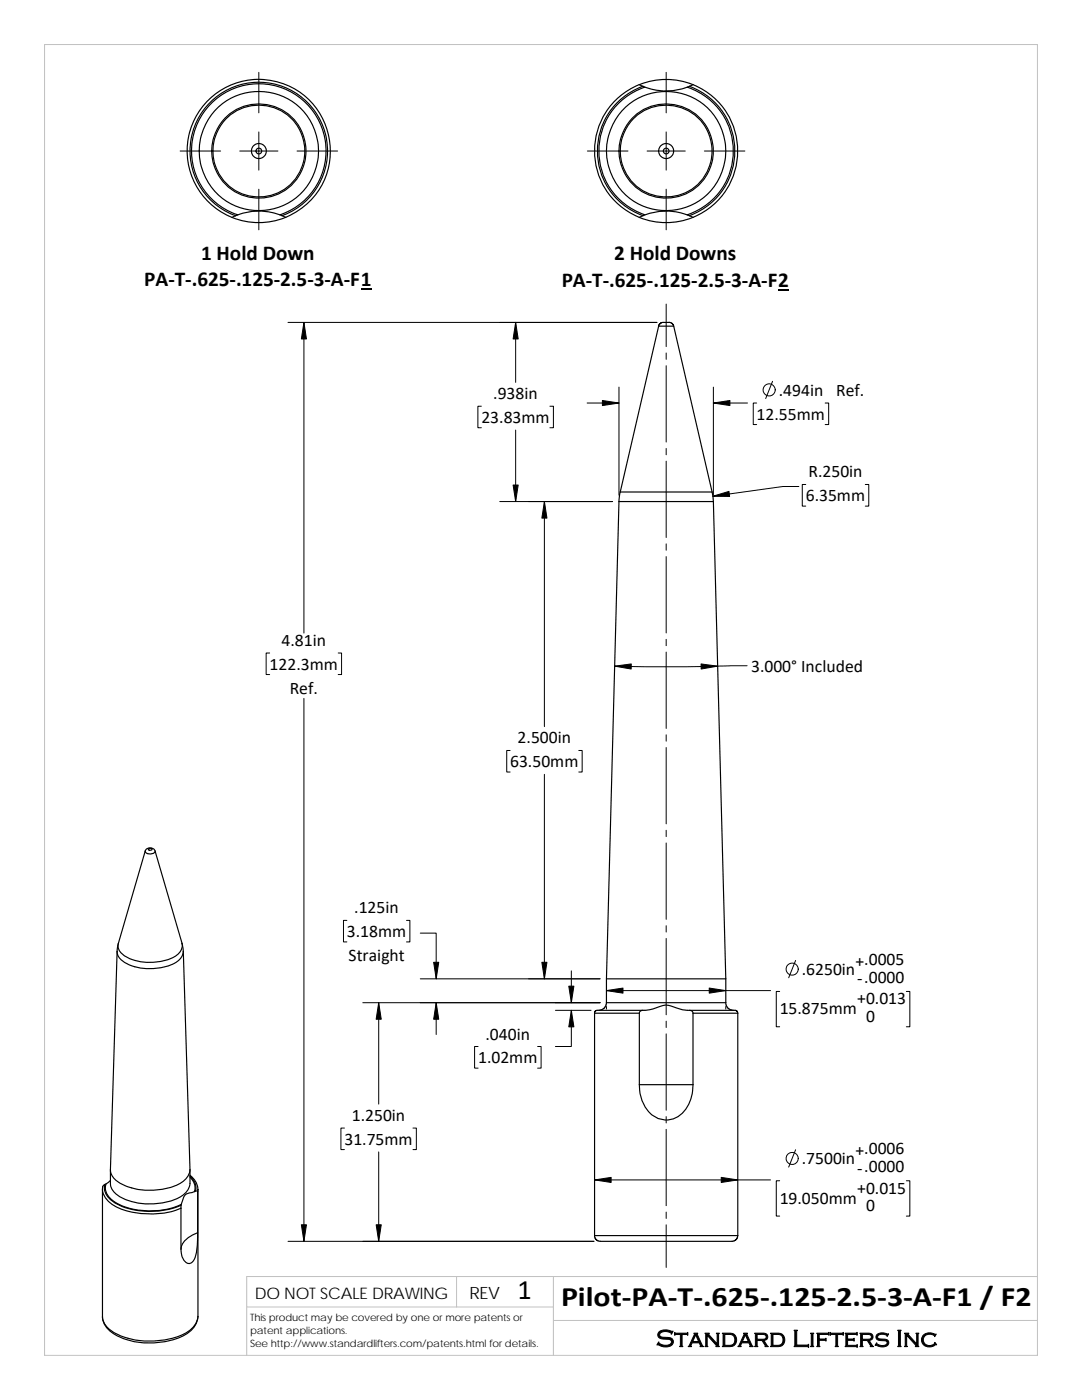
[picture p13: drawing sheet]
<svg xmlns="http://www.w3.org/2000/svg" width="216mm" height="279mm" viewBox="0 0 216 279" stroke-linecap="round" stroke-linejoin="round" font-family="sans-serif">
<defs><g id="words">
<g font-size="5.6">
<text x="103.3" y="259.2">1</text>
<text x="112" y="260.7">Pilot‐PA‐T‐.625‐.125‐2.5‐3‐A‐F1 / F2</text>
</g>
<text font-size="4.9" x="130.9" y="268.8">Standard Lifters Inc</text>
<g font-size="4.2">
<text x="40.1" y="51.8">1 Hold Down</text>
<text x="122.6" y="52">2 Hold Downs</text>
<text x="28.8" y="57.1">PA‐T‐.625‐.125‐2.5‐3‐A‐F1</text>
<text x="112.1" y="57.2">PA‐T‐.625‐.125‐2.5‐3‐A‐F2</text>
</g>
<g font-size="3.5">
<text x="98.4" y="79.7">.938in</text>
<text x="151" y="83.8">12.55mm</text>
<text x="155.4" y="79">.494in</text>
<text x="166.8" y="79">Ref.</text>
<text x="96.1" y="84.4">23.83mm</text>
<text x="161.3" y="95.3">R.250in</text>
<text x="160.8" y="100.1">6.35mm</text>
<text x="56.2" y="128.9">4.81in</text>
<text x="53.8" y="133.7">122.3mm</text>
<text x="149.9" y="134.1">3.000° Included</text>
<text x="57.8" y="138.4">Ref.</text>
<text x="103.3" y="148.4">2.500in</text>
<text x="101.8" y="153.1">63.50mm</text>
<text x="70.7" y="182.3">.125in</text>
<text x="69.2" y="187">3.18mm</text>
<text x="69.6" y="191.8">Straight</text>
<text x="160" y="194.6">.6250in</text>
<text x="170.7" y="192.9">+.0005</text>
<text x="171" y="196.4">‐.0000</text>
<text x="155.6" y="202.4">15.875mm</text>
<text x="171" y="200.4">+0.013</text>
<text x="172.8" y="204">0</text>
<text x="96.9" y="207.5">.040in</text>
<text x="95.4" y="212.2">1.02mm</text>
<text x="70.2" y="223.7">1.250in</text>
<text x="68.7" y="228.5">31.75mm</text>
<text x="160" y="232.4">.7500in</text>
<text x="170.7" y="230.7">+.0006</text>
<text x="171" y="238.2">+0.015</text>
<text x="171" y="234.2">‐.0000</text>
<text x="155.6" y="240.2">19.050mm</text>
<text x="172.8" y="241.7">0</text>
</g>
<text font-size="3.4" x="93.7" y="259.2">REV</text>
<text font-size="3.2" x="50.8" y="259.3">DO NOT SCALE DRAWING</text>
<g font-size="2">
<text x="49.9" y="263.7">This product may be covered by one or more patents or</text>
<text x="49.9" y="266.2">patent applications.</text>
<text x="49.9" y="268.8">See http://www.standardlifters.com/patents.html for details.</text>
</g>
</g></defs>
<path d="M8.9 8.9h198.1v261.6h-198.1zM91.1 254.8v6M110.4 254.8v15.7M207 254.8h-157.8v15.7M49.2 260.8h61.2M110.4 263.5h96.6" fill="none" stroke="#c0c0c0" stroke-width=".2"/>
<g fill="none" stroke="#000" stroke-width=".23">
<path d="M127.6 16.9a14.3 14.3 0 0 0-9 13.2 14.3 14.3 0 0 0 9 13.3M127.6 16.9l.7 .3M127.6 16.9a14.4 14.4 0 0 1 10.7 0M128.3 17.2a13.7 13.7 0 0 0-9.1 12.9 13.7 13.7 0 0 0 9.1 12.9M128.3 17.2l.4 .2M137.1 17.4a13.4 13.4 0 0 1 9.2 12.7 13.4 13.4 0 0 1-9.2 12.8M137.1 17.4a12.6 12.6 0 0 1-8.5 0 13.4 13.4 0 0 0-9.1 12.8 13.4 13.4 0 0 0 9.3 12.6 12 12 0 0 1 8.8 .3M137.5 17.2a13.7 13.7 0 0 1 9.1 12.9 13.7 13.7 0 0 1-9 13M138.3 16.9a14.3 14.3 0 0 1 8.9 13.2 14.3 14.3 0 0 1-8.9 13.3M138.3 16.9l-1.2 .5M47 43.1a13.7 13.7 0 0 1-6.4-21.1 13.7 13.7 0 0 1 22.1 0 13.7 13.7 0 0 1-6.4 21.1M47.4 42.9a12 12 0 0 1 8.9 .2"/>
<path d="M47.4 42.9l-1.1 .5M55.9 42.9a13.4 13.4 0 0 0 6.5-20.7 13.4 13.4 0 0 0-21.7 0 13.4 13.4 0 0 0 6.7 20.7M56.3 43.1l.7 .3a14.4 14.4 0 0 1-10.7 0M57 43.4a14.3 14.3 0 0 0 6-22 14.3 14.3 0 0 0-22.8 .1 14.3 14.3 0 0 0 6.1 21.9M128.3 43.1l-.7 .3M128.7 42.9l-.4 .2M137.6 43.1l.7 .3a14.4 14.4 0 0 1-10.7 0M131.4 65.1h3M131.4 65.1l-7.6 33.1M133.5 64.3l.6 .2 .3 .6M133.5 64.3l-1.4 .1-.5 .3-.2 .4M134.4 65.1l7.7 33.1"/>
<path d="M123.8 98.2l-.3 1.9M123.8 98.2h18.3M142.1 98.2l.2 1.9M123.5 100.1l-2.5 95.2v4.8M123.5 100.1h18.8M142.3 100.1l2.5 95.2M29 169.8l-5.4 18.5M29 169.8a1.08 1.08 0 0 1 1-.6 1.08 1.08 0 0 1 .9 .6M29.6 169.4a.38 .38 0 0 1 .4-.1 .38 .38 0 0 1 .3 .3 .37 .37 0 0 1-.4 .1 .37 .37 0 0 1-.3-.3zM30.9 169.8a1.14 1.14 0 0 1-1.6 .5l-.3-.5M30.9 169.8l5.4 18.5M23.4 189.9l-1.4 43.5a3.5 3.5 0 0 0 2.3 2.9 13.3 13.3 0 0 0 12-.3 3.3 3.3 0 0 0 1.6-2.6l-1.3-43.5"/>
<path d="M23.6 188.3l-.2 1.6M23.6 188.3a2.38 2.38 0 0 0 1.6 2.7 10.7 10.7 0 0 0 9.9-.2 2.41 2.41 0 0 0 1.2-2.5M36.3 188.3l.3 1.6M36.6 189.9a2.98 2.98 0 0 1-2.3 2.6 10.4 10.4 0 0 1-10.2-1 2.06 2.06 0 0 1-.7-1.6M121 195.3h23.8M144.8 195.3v4.8M118.6 202.2v44.4M118.6 202.2h9M121 200.1l-.1 .5-.3 .5-.5 .4-.6 .1M121 200.1h23.8M127.6 202.2v14.3M127.6 216.5a7.1 7.1 0 0 0 3.7 6.7 4.9 4.9 0 0 0 6.2-2.9 8.8 8.8 0 0 0 .8-3.8"/>
<path d="M127.6 216.5h10.7M127.6 202.2a1.1 1.1 0 0 1 1.2-.6l1.5-.2a4.8 4.8 0 0 1 3.6-.6 7.3 7.3 0 0 0 3.7 .8l.5 .2 .2 .4M128.3 201.6h-9.3l-.2 .2-.2 .4M137.6 201.6h9.2l.3 .2 .1 .4M138.3 202.2v14.3M138.3 202.2h8.9M144.8 200.1l.1 .6 .4 .5 .5 .3 .5 .1M147.2 202.2v44.4M20.4 237.4a5.1 5.1 0 0 0 4 4 17.2 17.2 0 0 0 11.7-.3M20.9 236.4l-.4 .3-.1 .5v25.5M20.9 236.4a3.3 3.3 0 0 0 2.1 3.7 15.6 15.6 0 0 0 13.2 .4v-.1M21.1 236.3l-.2 .1"/>
<path d="M22 235.6l-.9 .7a2.94 2.94 0 0 0 1.4 3.3 14.5 14.5 0 0 0 12.3 1.3l1.4-.5 .2-.7a1.75 1.75 0 0 1 1.9-1.7l.5-.2M22 233.5v2.7a3.5 3.5 0 0 0 2.3 2.9 13.4 13.4 0 0 0 12-.4 3.3 3.3 0 0 0 1.6-2.5v-2.7M37.9 234.7l.4 .4a2.7 2.7 0 0 1 .7 2.6M37.9 234.9l.3 .3a2.59 2.59 0 0 1 .6 2.6M37.9 234.5a3.7 3.7 0 0 1 1.6 2.9M38.8 237.8l.4-.1 .2 .2M39.4 237.9v8.1M39.4 237.9l.1-.5v25.3a4.9 4.9 0 0 1-3.8 4 15.5 15.5 0 0 1-13.6-1.2 3.7 3.7 0 0 1-1.7-2.8M36.1 241.1v8.2M36.1 240.5v.6M39.4 246a13.9 13.9 0 0 1-.6 5.4 1.11 1.11 0 0 1-1.1 .8 1.11 1.11 0 0 1-1.1-.8 4 4 0 0 1-.5-2.1M39.4 246a4.5 4.5 0 0 0-3.3 3.3"/>
<path d="M118.6 246.6h28.6M147.2 246.6l-.3 .8-.8 .3h-26.3l-.8-.3-.3-.4-.1-.4M39.5 262.7a4.9 4.9 0 0 1-3.6 4.2 15 15 0 0 1-13.3-.8 4.1 4.1 0 0 1-2.2-3.3"/>
<circle cx="51.7" cy="30.1" r=".58"/>
<circle cx="51.7" cy="30.1" r="9.2"/>
<circle cx="51.7" cy="30.1" r="1.49"/>
<circle cx="51.7" cy="30.1" r="11.9"/>
<circle cx="51.7" cy="30.1" r="9.4"/>
<circle cx="132.9" cy="30.1" r="1.5"/>
<circle cx="132.9" cy="30.1" r="9.4"/>
<circle cx="132.9" cy="30.1" r="11.9"/>
<circle cx="132.9" cy="30.1" r=".57"/>
<circle cx="132.9" cy="30.1" r="9.2"/>
</g>
<g fill="none" stroke="#000" stroke-width=".2">
<path d="M51.6 14.4v8.1M132.9 14.4v8.1M35.9 30.1h8.1M47.8 30.1h7.7M51.6 26.3v7.7M51.6 37.8v8.1M59.3 30.1h8.1M117.2 30.1h8.1M129.1 30.1h7.6M132.9 26.3v7.7M132.9 37.8v8.1M140.5 30.1h8.1"/>
<path d="M57.5 64.3h73.6M60.6 64.3v62M102.9 64.3v12M123.5 77.3v21.5M132.9 60.7v8.5M132.9 70.4v1.3M132.9 73v15.2M142.3 77.3v21.5M154.2 76.1l-1.4 3.4M96.1 81.1h-.7v4.3h.7M102.9 85.8v14.3M109.7 81.1h.7v4.3h-.7"/>
<path d="M117.2 80.4h6.3M132.9 89.5v1.3M132.9 92v15.3M142.3 80.4h6.9M151 80.4h-.7v4.3h.7M159.4 97.1h-3.2l-14 1.9M160.8 96.7h-.7v4.3h.7M164.7 80.4h.7v4.3h-.7M172.7 96.7h.7v4.3h-.7M99.7 100.1h22.5M108.6 100.1v44.9M132.9 108.5v1.3"/>
<path d="M132.9 111.1v15.2M53.8 130.3h-.7v4.3h.7M60.6 139.4v108.3M67.5 130.3h.7v4.3h-.7M132.9 127.6v1.3M132.9 130.1v15.3M149.1 132.9l-14.9 .2-11.5-.2M101.8 149.8h-.7v4.3h.7M108.6 154.5v40.8M115.5 149.8h.7v4.3h-.7M132.9 146.6v1.3M132.9 149.2v15.2"/>
<path d="M132.9 165.7v1.3M132.9 168.2v15.3M69.2 183.7h-.7v4.3h.7M81.1 183.7h.7v4.3h-.7M83.9 186.2h3.1v9.1M83.9 195.3h35.8M114 193.8v6.3M121 197.7h32.8M132.9 184.7v1.3M132.9 187.3v15.2M155.6 197.9h-.7v7h.7M158.7 191.7l-1.3 3.4"/>
<path d="M180.8 197.9h.7v7h-.7M72.4 200.1h47.3M75.6 200.1v20.2M87 200.1v6.4M95.4 208.9h-.7v4.3h.7M107.3 208.9h.7v4.3h-.7M110.8 201.6h7.1M114 201.6v7.3h-3.2M121 200.9v.5M132.9 203.8v1.3M132.9 206.3v15.3M144.8 200.9v.5"/>
<path d="M68.7 225.1h-.7v4.3h.7M75.6 229.9v17.8M82.4 225.1h.7v4.3h-.7M118.6 235.5h35.2M132.9 222.8v1.3M132.9 225.4v15.2M155.6 235.6h-.7v7.1h.7M158.7 229.5l-1.3 3.4M180.8 235.6h.7v7.1h-.7M57.5 247.7h61M132.9 241.9v1.3M132.9 244.4v8.5"/>
<circle cx="153.5" cy="77.8" r="1.21"/>
<circle cx="158.1" cy="193.4" r="1.2"/>
<circle cx="158.1" cy="231.2" r="1.2"/>
</g>
<g fill="#000" stroke="#000" stroke-width=".2">
<path d="M60.6 64.3l.6 3.3h-1.1z" fill-rule="evenodd"/>
<path d="M102.9 64.3l.5 3.3h-1z" fill-rule="evenodd"/>
<path d="M120.2 79.9l3.3 .5-3.3 .5z" fill-rule="evenodd"/>
<path d="M142.2 99l3.3-.9 .1 1z" fill-rule="evenodd"/>
<path d="M142.3 80.4l3.3-.5v1z" fill-rule="evenodd"/>
<path d="M102.4 96.8h1l-.5 3.3z" fill-rule="evenodd"/>
<path d="M108.6 100.1l.5 3.3h-1z" fill-rule="evenodd"/>
<path d="M122.7 132.9l3.3-.4-.1 1z" fill-rule="evenodd"/>
<path d="M139.9 132.5l3.3 .4-3.3 .6z" fill-rule="evenodd"/>
<path d="M86.5 192h1l-.5 3.3z" fill-rule="evenodd"/>
<path d="M108.1 192h1l-.5 3.3z" fill-rule="evenodd"/>
<path d="M121 197.7l3.3-.5v1z" fill-rule="evenodd"/>
<path d="M141.5 197.2l3.3 .5-3.3 .5z" fill-rule="evenodd"/>
<path d="M75.6 200.1l.5 3.3h-1z" fill-rule="evenodd"/>
<path d="M87 200.1l.5 3.3h-1z" fill-rule="evenodd"/>
<path d="M114 201.6l.5 3.3h-1z" fill-rule="evenodd"/>
<path d="M113.5 196.8h1l-.5 3.3z" fill-rule="evenodd"/>
<path d="M118.6 235.5l3.3-.5v1z" fill-rule="evenodd"/>
<path d="M143.9 235l3.3 .5-3.3 .5z" fill-rule="evenodd"/>
<path d="M60.1 244.4h1.1l-.6 3.3z" fill-rule="evenodd"/>
<path d="M75.1 244.4h1l-.5 3.3z" fill-rule="evenodd"/>
</g>
<path d="M72 57.7h2.1M155.3 57.8h2.1" fill="none" stroke="#000" stroke-width=".28"/>
<use href="#words"/>
</svg>
